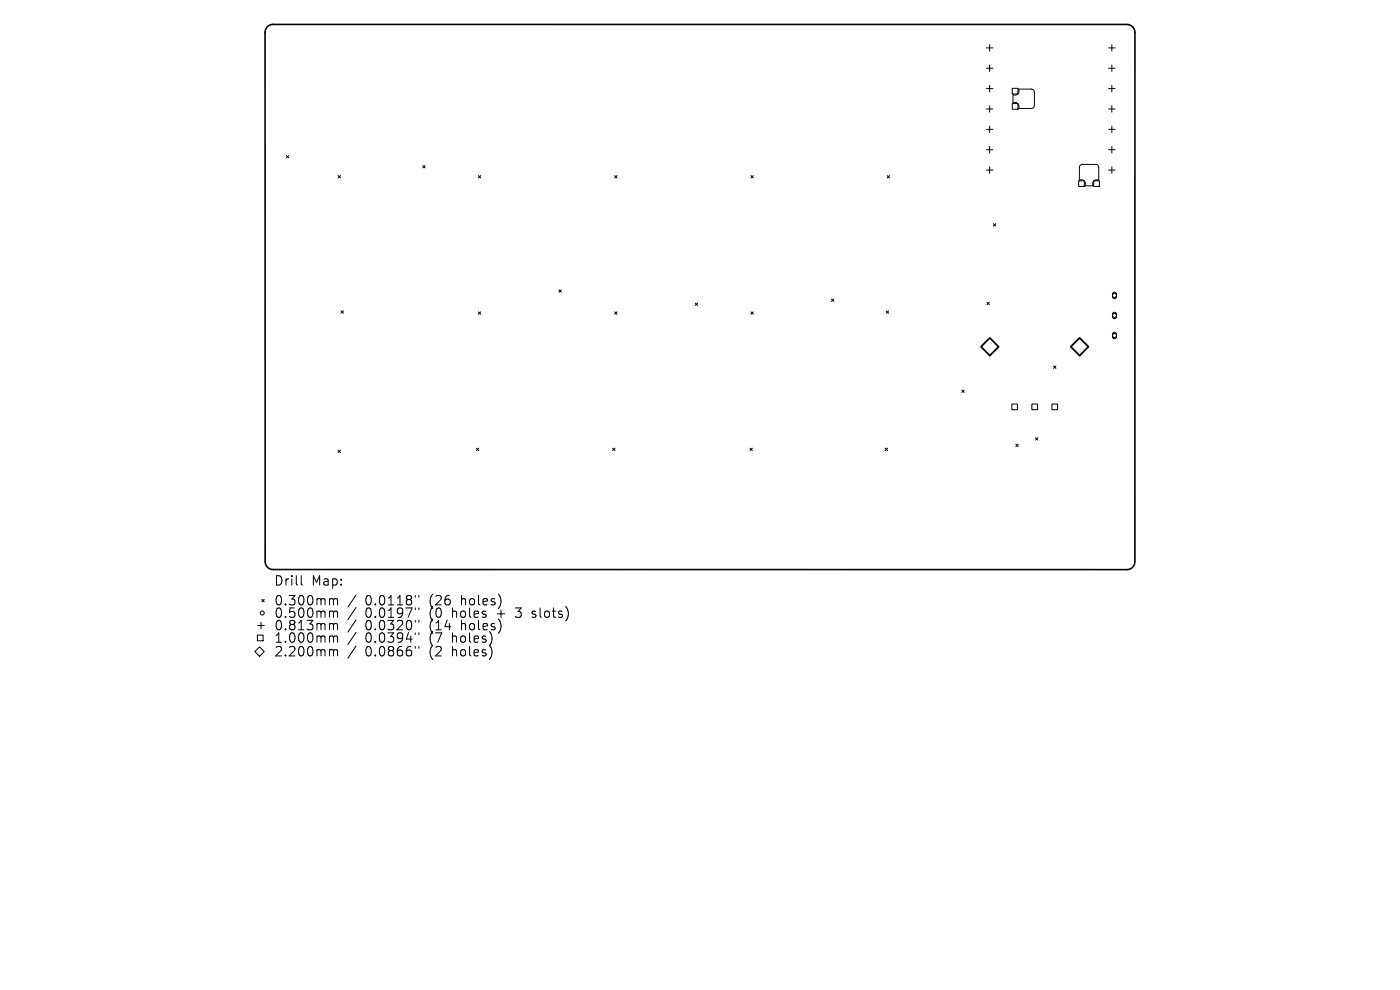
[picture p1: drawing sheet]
<svg xmlns="http://www.w3.org/2000/svg" width="297mm" height="210mm" viewBox="0 0 297 210" stroke-linecap="round" stroke-linejoin="round" font-family="sans-serif">
<defs><g id="words">
<g font-size="2.8">
<text x="58.1" y="124.5">Drill</text>
<text x="66.1" y="124.5">Map:</text>
<text x="58.1" y="128.7">0.300mm</text>
<text x="58.1" y="131.3">0.500mm</text>
<text x="77.5" y="128.7">0.0118&quot;</text>
<text x="77.5" y="131.3">0.0197&quot;</text>
<text x="91.2" y="128.7">(26</text>
<text x="91.2" y="131.3">(0</text>
<text x="96.2" y="131.3">holes</text>
<text x="98.1" y="128.7">holes)</text>
<text x="105.9" y="131.3">+</text>
<text x="110.1" y="131.3">3</text>
<text x="113.7" y="131.3">slots)</text>
<text x="58.1" y="134">0.813mm</text>
<text x="58.1" y="136.6">1.000mm</text>
<text x="77.5" y="134">0.0320&quot;</text>
<text x="77.5" y="136.6">0.0394&quot;</text>
<text x="91.2" y="134">(14</text>
<text x="91.2" y="136.6">(7</text>
<text x="96.2" y="136.6">holes)</text>
<text x="98.1" y="134">holes)</text>
<text x="58.1" y="139.5">2.200mm</text>
<text x="77.5" y="139.5">0.0866&quot;</text>
<text x="91.2" y="139.5">(2</text>
<text x="96.2" y="139.5">holes)</text>
</g>
</g></defs>
<path d="M57.9 5.2a1.71 1.71 0 0 0-1.7 1.6l.1 112.4a1.69 1.69 0 0 0 1.6 1.6h181.2a1.7 1.7 0 0 0 1.7-1.7v-112.2a1.71 1.71 0 0 0-1.7-1.7h-181.2" fill="none" stroke="#000" stroke-width=".34"/>
<g fill="none" stroke="#000" stroke-width=".21">
<path d="M209.3 10.2h1.3M209.3 14.5h1.3M209.3 18.8h1.3M209.9 9.5v1.3M209.9 13.8v1.4M209.9 18.1v1.4M214.7 18.7h1.3v1.2h-1.3zM216.1 18.9h2.8l.4 .2 .1 .5v2.8l-.2 .4-.4 .2h-2.7a.86 .86 0 0 0-.2-1 .86 .86 0 0 0-1-.2v-1.7a.86 .86 0 0 0 1-.2 .86 .86 0 0 0 .2-1zM235.2 10.2h1.4M235.2 14.5h1.4M235.2 18.8h1.4M235.9 9.5v1.3"/>
<path d="M235.9 13.8v1.4M235.9 18.1v1.4M60.7 33l.6 .5M61.3 33l-.6 .5M71.7 37.2l.5 .6M72.2 37.2l-.5 .6M89.7 35.1l.5 .5M90.2 35.1l-.5 .5M101.5 37.2l.5 .6M102 37.2l-.5 .6M130.4 37.2l.5 .6M130.9 37.2l-.5 .6"/>
<path d="M159.3 37.2l.5 .6M159.8 37.2l-.5 .6M188.2 37.2l.5 .6M188.7 37.2l-.5 .6M209.3 23.1h1.3M209.3 27.4h1.3M209.3 31.8h1.3M209.3 36.1h1.3M209.9 22.4v1.4M209.9 26.7v1.4M209.9 31.1v1.3M209.9 35.4v1.4"/>
<path d="M214.7 22h1.3v1.2h-1.3zM228.8 38.4h1.2v1.2h-1.2zM229.2 35.1l.4-.2h2.9l.4 .1 .2 .5v2.7a.86 .86 0 0 0-1 .2 .86 .86 0 0 0-.2 1h-1.7a.86 .86 0 0 0-.2-1 .86 .86 0 0 0-1-.2v-2.7zM232 38.4h1.2v1.2h-1.2zM235.2 23.1h1.4M235.2 27.4h1.4M235.2 31.8h1.4M235.2 36.1h1.4M235.9 22.4v1.4M235.9 26.7v1.4M235.9 31.1v1.3M235.9 35.4v1.4"/>
<path d="M210.7 47.4l.6 .6M211.3 47.4l-.6 .6M72.4 65.9l.5 .6M72.9 65.9l-.5 .6M101.5 66.2l.5 .5M102 66.2l-.5 .5M118.6 61.5l.5 .5M119.1 61.5l-.5 .5M130.4 66.2l.5 .5M130.9 66.2l-.5 .5M147.5 64.3l.5 .5M148 64.3l-.5 .5"/>
<path d="M159.3 66.2l.5 .5M159.8 66.2l-.5 .5M176.4 63.4l.5 .5M176.9 63.4l-.5 .5M188 65.9l.5 .5M188.5 65.9l-.5 .5M209.4 64.1l.5 .5M209.9 64.1l-.5 .5M223.5 77.6l.5 .5M224 77.6l-.5 .5M236.1 62.1l.4-.1 .3 .3v.7l-.2 .3h-.4l-.2-.2zM236.1 66.4l.4-.1 .3 .2v.8l-.2 .3h-.4l-.2-.3z"/>
<path d="M236.1 70.6l.4-.1 .3 .3v.7l-.2 .3h-.4l-.2-.2zM71.7 95.5l.5 .5M72.2 95.5l-.5 .5M101.1 95.1l.5 .5M101.6 95.1l-.5 .5M130 95.1l.5 .5M130.5 95.1l-.5 .5M159.1 95.1l.5 .5M159.6 95.1l-.5 .5M187.8 95.1l.5 .5M188.3 95.1l-.5 .5M204 82.7l.5 .5"/>
<path d="M204.5 82.7l-.5 .5M214.7 85.7h1.2v1.2h-1.2zM215.5 94.2l.5 .5M216 94.2l-.5 .5M218.9 85.7h1.2v1.2h-1.2zM219.7 92.9l.5 .5M220.2 92.9l-.5 .5M223.2 85.7h1.2v1.2h-1.2zM54.6 134.7h1.2v1.2h-1.2zM54.7 132.7h1.4M55.1 137.2l1 1-1 1-1-1zM55.4 132v1.4"/>
<path d="M55.5 127.1l.6 .6M56.1 127.1l-.6 .6M63.9 122.1v1.7l.3 .3M70.2 127h.3l.3 .3M70.2 129.6l.5 .1 .1 .2M70.2 132.3h.3l.3 .3M70.2 134.9l.5 .1 .1 .2M70.2 137.8h.3l.3 .3M70.8 127.3l.2-.3 .5 .1 .1 1.2M70.8 127.3v1M70.8 129.9v1.1M70.8 132.6v1"/>
<path d="M70.8 135.2v1M70.8 138.1v1M70.8 129.9l.2-.3 .5 .1 .1 1.3M70.8 132.6l.2-.3 .5 .1 .1 1.2M70.8 135.2l.2-.3 .5 .1 .1 1.2M70.8 138.1l.2-.3 .5 .1 .1 1.2M75.5 126.2l-1.7 2.6M75.5 128.9l-1.7 2.5M75.5 131.5l-1.7 2.6M75.5 134.1l-1.7 2.6M75.5 137l-1.7 2.6M88.1 126.3v.4"/>
<path d="M88.1 129v.3M88.1 131.6v.4M88.1 134.2v.4M88.1 137.1v.4M88.9 126.3v.4M88.9 129v.3M88.9 131.6v.4M88.9 134.2v.4M88.9 137.1v.4M112.9 130.9l.1 .1M113 129.7v.5"/>
<circle cx="236.4" cy="71.2" r=".43"/>
<circle cx="236.4" cy="66.9" r=".43"/>
<circle cx="236.4" cy="62.7" r=".43"/>
<circle cx="55.6" cy="130" r=".43"/>
</g>
<path d="M208.1 73.6l1.9-1.9 1.9 1.9-1.9 1.8zM227.2 73.6l1.8-1.9 1.9 1.9-1.9 1.8z" fill="none" stroke="#000" stroke-width=".37"/>
<use href="#words"/>
</svg>
